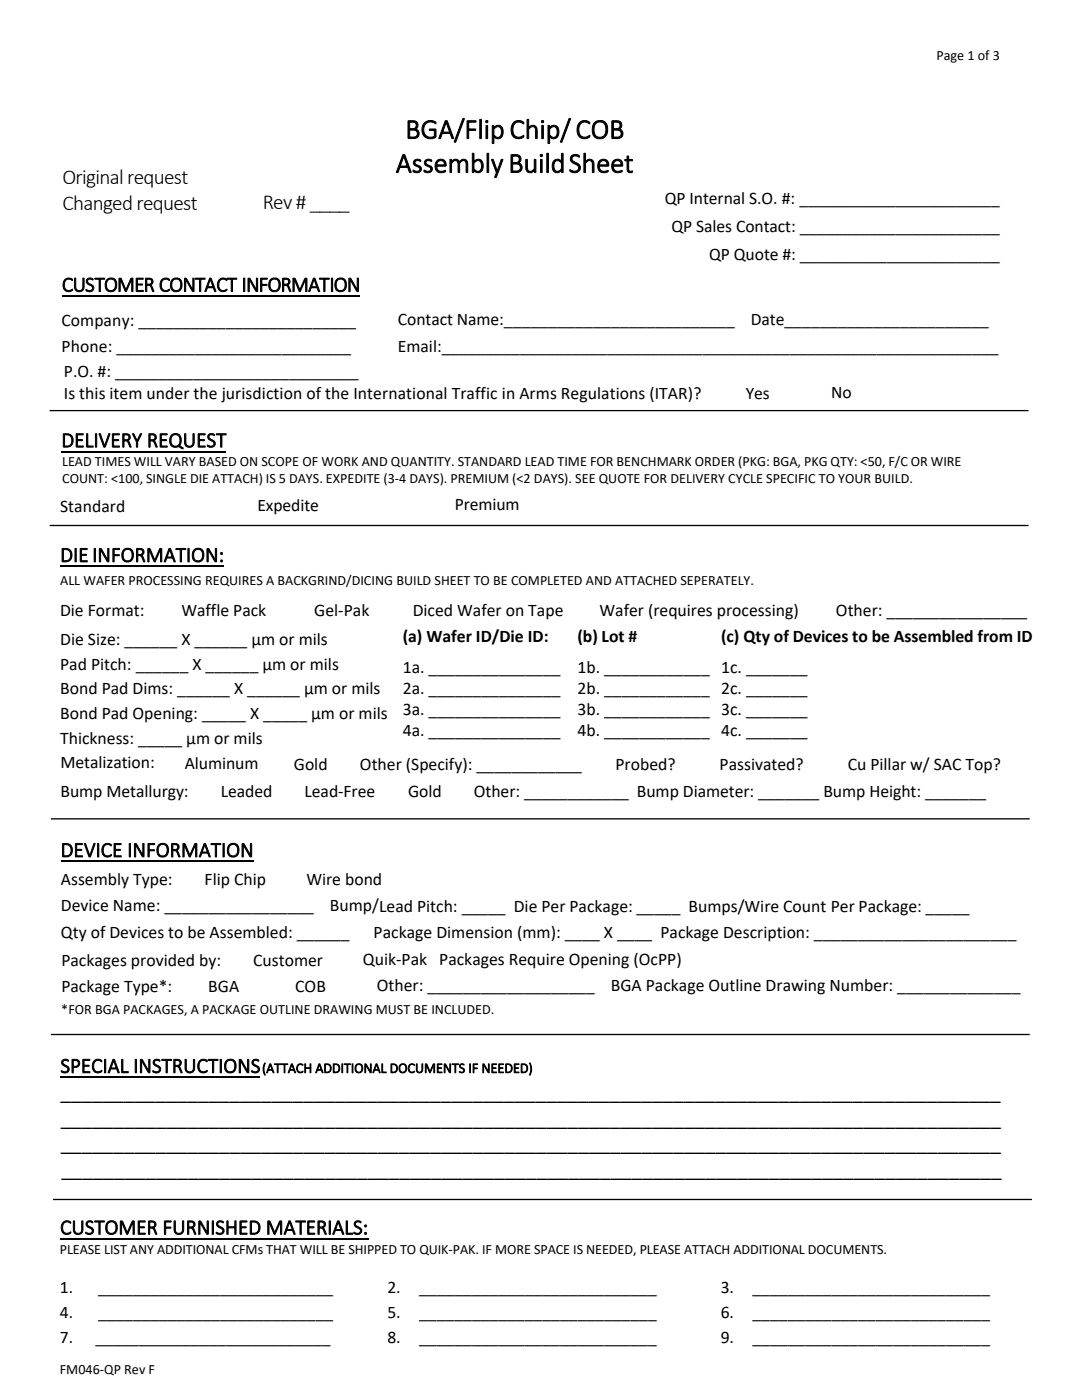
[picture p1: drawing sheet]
<svg xmlns="http://www.w3.org/2000/svg" width="216mm" height="279mm" viewBox="0 0 216 279" stroke-linecap="round" stroke-linejoin="round" font-family="sans-serif">
<defs><g id="words">
<g font-size="5.6">
<text x="80.9" y="27.7">BGA/Flip Chip/ COB</text>
<text x="79" y="34.4">Assembly BuildSheet</text>
</g>
<g font-size="4.2">
<text x="12.5" y="36.8">Original request</text>
<text x="12.5" y="41.9">Changed request</text>
<text x="52.4" y="41.7">Rev # ____</text>
<text x="12.4" y="58.2">CUSTOMER CONTACT INFORMATION</text>
<text x="12.2" y="89.2">DELIVERY REQUEST</text>
<text x="12" y="112.1">DIE INFORMATION:</text>
<text x="12.1" y="171">DEVICE INFORMATION</text>
<text x="12.1" y="214.1">SPECIAL INSTRUCTIONS</text>
<text x="12.1" y="219.3">_________________________________________________________________________________________</text>
<text x="12.1" y="224.4">_________________________________________________________________________________________</text>
<text x="12.1" y="229.6">_________________________________________________________________________________________</text>
<text x="12.2" y="234.8">_________________________________________________________________________________________</text>
<text x="12" y="246.3">CUSTOMER FURNISHED MATERIALS:</text>
</g>
<g font-size="3.5">
<text x="132.6" y="40.7">QP Internal S.O. #: _______________________</text>
<text x="134" y="46.3">QP Sales Contact: _______________________</text>
<text x="141.5" y="51.9">QP Quote #: _______________________</text>
<text x="12.3" y="65">Company: _________________________</text>
<text x="79.4" y="65">Contact Name:__________________________</text>
<text x="149.8" y="65">Date_______________________</text>
<text x="12.3" y="70.3">Phone: ___________________________</text>
<text x="79.4" y="70.2">Email:________________________________________________________________</text>
<text x="12.8" y="75.3">P.O. #: ____________________________</text>
<text x="12.8" y="79.7">Is this item under the jurisdiction of the International Traffic in Arms Regulations (ITAR)?</text>
<text x="148.8" y="79.7">Yes</text>
<text x="165.8" y="79.5">No</text>
<text x="90.7" y="101.8">Premium</text>
<text x="12" y="102.2">Standard</text>
<text x="51.4" y="102">Expedite</text>
<text x="12" y="123">Die Format:</text>
<text x="36.2" y="123">Waffle Pack</text>
<text x="62.7" y="123">Gel-Pak</text>
<text x="82.4" y="123">Diced Wafer on Tape</text>
<text x="119.6" y="123">Wafer (requires processing)</text>
<text x="166.8" y="123">Other: ________________</text>
<text x="12" y="128.7">Die Size: ______ X ______ µm or mils</text>
<text x="80.4" y="128.2">(a) Wafer ID/Die ID:</text>
<text x="115.2" y="128.2">(b) Lot #</text>
<text x="143.9" y="128.2">(c) Qty of Devices to be Assembled from ID</text>
<text x="12" y="133.6">Pad Pitch: ______ X ______ µm or mils</text>
<text x="80.4" y="134.2">1a. _______________</text>
<text x="115.2" y="134.3">1b. ____________ 1c. _______</text>
<text x="12" y="138.6">Bond Pad Dims: ______ X ______ µm or mils</text>
<text x="12" y="143.5">Bond Pad Opening: _____ X _____ µm or mils</text>
<text x="80.4" y="138.5">2a. _______________</text>
<text x="80.4" y="142.7">3a. _______________</text>
<text x="115.2" y="138.5">2b. ____________ 2c. _______</text>
<text x="115.2" y="142.7">3b. ____________ 3c. _______</text>
<text x="12" y="148.4">Thickness: _____ µm or mils</text>
<text x="80.4" y="146.9">4a. _______________</text>
<text x="115.2" y="147">4b. ____________ 4c. _______</text>
<text x="12.1" y="153.3">Metalization:</text>
<text x="36.9" y="153.5">Aluminum</text>
<text x="58.6" y="153.8">Gold</text>
<text x="71.8" y="153.8">Other (Specify): ____________</text>
<text x="122.8" y="153.8">Probed?</text>
<text x="143.6" y="153.8">Passivated?</text>
<text x="169.1" y="153.8">Cu Pillar w/ SAC Top?</text>
<text x="12.1" y="159">Bump Metallurgy:</text>
<text x="44" y="159">Leaded</text>
<text x="60.8" y="159">Lead-Free</text>
<text x="81.5" y="159">Gold</text>
<text x="94.6" y="159">Other: ____________ Bump Diameter: _______ Bump Height: _______</text>
<text x="12.1" y="176.6">Assembly Type:</text>
<text x="40.8" y="176.6">Flip Chip</text>
<text x="61.1" y="176.6">Wire bond</text>
<text x="12.1" y="181.8">Device Name: _________________</text>
<text x="65.8" y="181.8">Bump/Lead Pitch: _____ Die Per Package: _____ Bumps/Wire Count Per Package: _____</text>
<text x="12.1" y="187.2">Qty of Devices to be Assembled: ______</text>
<text x="74.5" y="187.2">Package Dimension (mm): ____ X ____ Package Description: _______________________</text>
<text x="12.2" y="192.7">Packages provided by:</text>
<text x="12.2" y="198">Package Type*:</text>
<text x="41.6" y="198">BGA</text>
<text x="50.5" y="192.7">Customer</text>
<text x="58.9" y="198">COB</text>
<text x="72.4" y="192.5">Quik-Pak Packages Require Opening (OcPP)</text>
<text x="75.2" y="197.8">Other: ___________________</text>
<text x="121.9" y="197.8">BGA Package Outline Drawing Number: ______________</text>
<text x="11.9" y="258">1.</text>
<text x="19.6" y="258">___________________________</text>
<text x="77.3" y="258">2.</text>
<text x="83.7" y="258">___________________________</text>
<text x="143.8" y="258">3.</text>
<text x="150.2" y="258">___________________________</text>
<text x="11.9" y="263">4.</text>
<text x="19.6" y="263">___________________________</text>
<text x="77.3" y="263">5.</text>
<text x="83.7" y="263">___________________________</text>
<text x="143.8" y="263">6.</text>
<text x="150.2" y="263">___________________________</text>
<text x="11.9" y="268">7.</text>
<text x="19.1" y="268">___________________________</text>
<text x="77.3" y="268">8.</text>
<text x="83.7" y="268">___________________________</text>
<text x="143.8" y="268">9.</text>
<text x="150.2" y="268">___________________________</text>
</g>
<g font-size="2.8">
<text x="186.9" y="12">Page 1 of 3</text>
<text x="12.4" y="93.1">LEAD TIMES WILL VARY BASED ON SCOPE OF WORK AND QUANTITY. STANDARD LEAD TIME FOR BENCHMARK ORDER (PKG: BGA, PKG QTY: &lt;50, F/C OR WIRE</text>
<text x="12.4" y="96.5">COUNT: &lt;100, SINGLE DIE ATTACH) IS 5 DAYS. EXPEDITE (3-4 DAYS). PREMIUM (&lt;2 DAYS). SEE QUOTE FOR DELIVERY CYCLE SPECIFIC TO YOUR BUILD.</text>
<text x="12" y="116.7">ALL WAFER PROCESSING REQUIRES A BACKGRIND/DICING BUILD SHEET TO BE COMPLETED AND ATTACHED SEPERATELY.</text>
<text x="12.2" y="202.4">*FOR BGA PACKAGES, A PACKAGE OUTLINE DRAWING MUST BE INCLUDED.</text>
<text x="52.3" y="214.1">(ATTACH ADDITIONAL DOCUMENTS IF NEEDED)</text>
<text x="11.9" y="250.4">PLEASE LIST ANY ADDITIONAL CFMs THAT WILL BE SHIPPED TO QUIK-PAK. IF MORE SPACE IS NEEDED, PLEASE ATTACH ADDITIONAL DOCUMENTS.</text>
<text x="11.9" y="274.2">FM046-QP Rev F</text>
</g>
</g></defs>
<path d="M12.4 59.1h59.4M12.3 90.1h32.8M12.1 113h32.5M12.2 171.9h38.3M12.1 215h39.8M12 247.2h61.5" fill="none" stroke="#000" stroke-width=".21"/>
<path d="M9.9 81.9h195.3M9.9 104.9h195.3M10.2 163.4h195.3M10.2 206.5h195.3M10.6 239.4h195.3" fill="none" stroke="#000" stroke-width=".26"/>
<use href="#words"/>
</svg>
